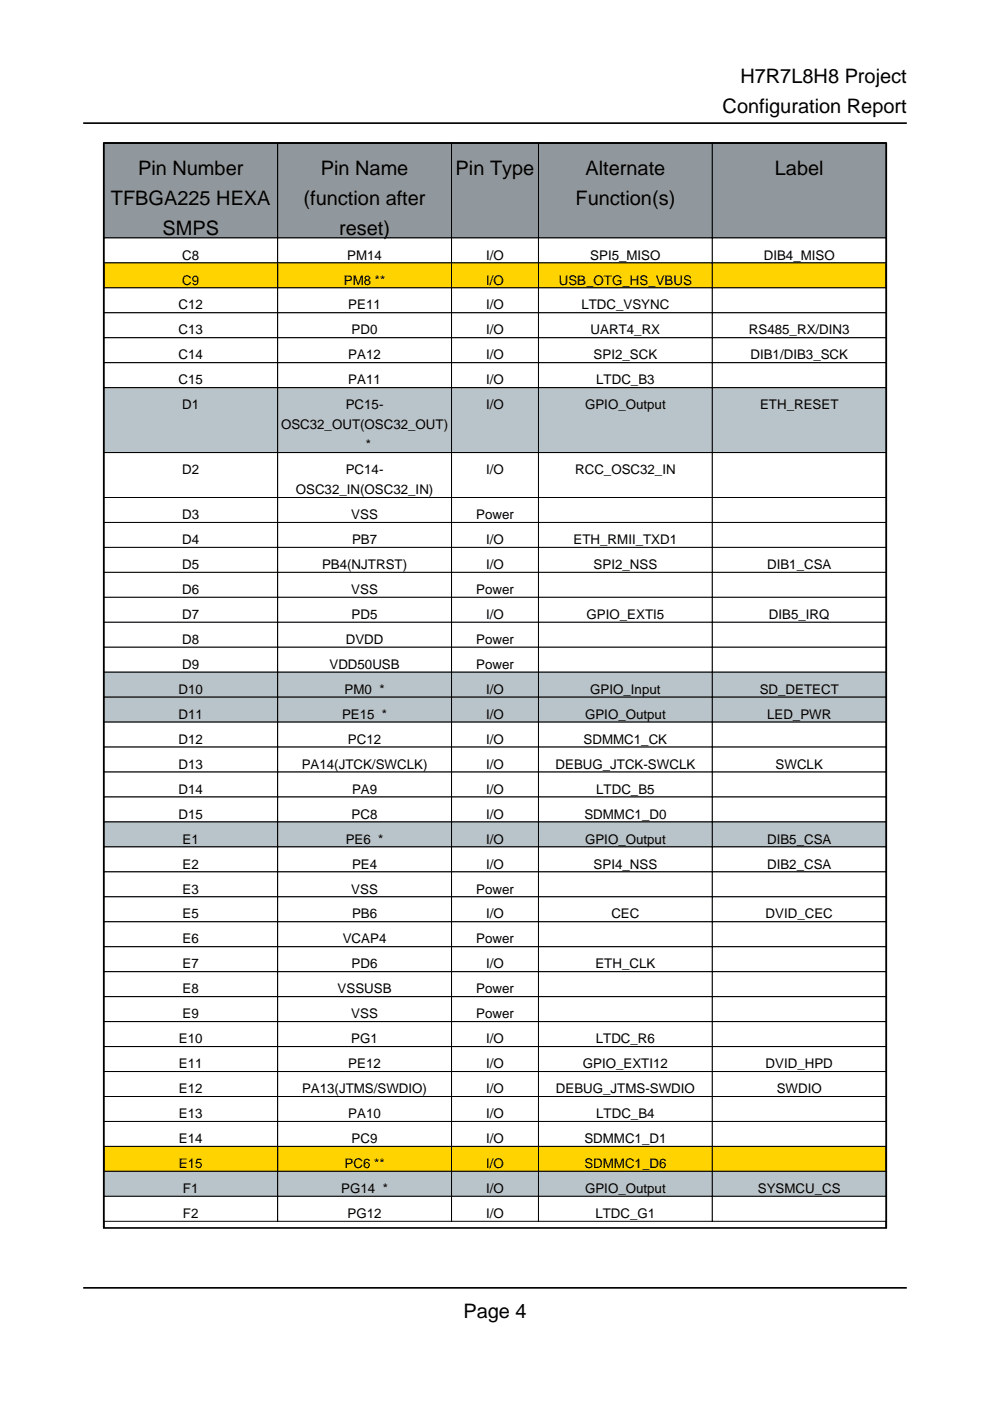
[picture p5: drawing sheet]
<svg xmlns="http://www.w3.org/2000/svg" width="210mm" height="297mm" viewBox="0 0 210 297" stroke-linecap="round" stroke-linejoin="round" font-family="sans-serif">
<defs><g id="words">
<g font-size="4.2">
<text x="157" y="17.6">H7R7L8H8 Project</text>
<text x="153.2" y="24">Configuration Report</text>
<text x="29.3" y="37">Pin Number</text>
<text x="68" y="37">Pin Name</text>
<text x="96.6" y="37">Pin Type</text>
<text x="124.1" y="37">Alternate</text>
<text x="164.3" y="37">Label</text>
<text x="23.5" y="43.4">TFBGA225 HEXA</text>
<text x="64.4" y="43.4">(function after</text>
<text x="122" y="43.4">Function(s)</text>
<text x="34.4" y="49.7">SMPS</text>
<text x="71.9" y="49.7">reset)</text>
<text x="98.2" y="279.4">Page 4</text>
</g>
<g font-size="2.8">
<text x="38.6" y="55">C8</text>
<text x="73.6" y="55">PM14</text>
<text x="103.1" y="55">I/O</text>
<text x="125.2" y="55">SPI5_MISO</text>
<text x="161.9" y="55">DIB4_MISO</text>
<text x="37.8" y="65.6">C12</text>
<text x="38.6" y="60.3">C9</text>
<text x="72.9" y="60.3">PM8 **</text>
<text x="73.9" y="65.6">PE11</text>
<text x="103.1" y="60.3">I/O</text>
<text x="103.1" y="65.6">I/O</text>
<text x="118.5" y="60.3">USB_OTG_HS_VBUS</text>
<text x="123.3" y="65.6">LTDC_VSYNC</text>
<text x="37.8" y="70.9">C13</text>
<text x="74.6" y="70.9">PD0</text>
<text x="103.1" y="70.9">I/O</text>
<text x="125.2" y="70.9">UART4_RX</text>
<text x="158.8" y="70.9">RS485_RX/DIN3</text>
<text x="37.8" y="76.2">C14</text>
<text x="73.9" y="76.2">PA12</text>
<text x="103.1" y="76.2">I/O</text>
<text x="125.9" y="76.2">SPI2_SCK</text>
<text x="159.1" y="76.2">DIB1/DIB3_SCK</text>
<text x="37.8" y="81.5">C15</text>
<text x="73.9" y="81.5">PA11</text>
<text x="103.1" y="81.5">I/O</text>
<text x="126.4" y="81.5">LTDC_B3</text>
<text x="38.6" y="86.8">D1</text>
<text x="73.3" y="86.8">PC15-</text>
<text x="103.1" y="86.8">I/O</text>
<text x="124.1" y="86.8">GPIO_Output</text>
<text x="161.2" y="86.8">ETH_RESET</text>
<text x="59.6" y="91">OSC32_OUT(OSC32_OUT)</text>
<text x="77.5" y="95.2">*</text>
<text x="38.6" y="100.5">D2</text>
<text x="73.3" y="100.5">PC14-</text>
<text x="103.1" y="100.5">I/O</text>
<text x="121.9" y="100.5">RCC_OSC32_IN</text>
<text x="62.7" y="104.8">OSC32_IN(OSC32_IN)</text>
<text x="38.6" y="110.1">D3</text>
<text x="74.5" y="110.1">VSS</text>
<text x="101" y="110.1">Power</text>
<text x="38.6" y="115.4">D4</text>
<text x="74.6" y="115.4">PB7</text>
<text x="103.1" y="115.4">I/O</text>
<text x="121.6" y="115.4">ETH_RMII_TXD1</text>
<text x="38.6" y="120.6">D5</text>
<text x="38.6" y="125.9">D6</text>
<text x="68.3" y="120.6">PB4(NJTRST)</text>
<text x="74.5" y="125.9">VSS</text>
<text x="101" y="125.9">Power</text>
<text x="103.1" y="120.6">I/O</text>
<text x="125.9" y="120.6">SPI2_NSS</text>
<text x="162.6" y="120.6">DIB1_CSA</text>
<text x="38.6" y="131.2">D7</text>
<text x="74.6" y="131.2">PD5</text>
<text x="103.1" y="131.2">I/O</text>
<text x="124.4" y="131.2">GPIO_EXTI5</text>
<text x="163" y="131.2">DIB5_IRQ</text>
<text x="38.6" y="136.5">D8</text>
<text x="73.3" y="136.5">DVDD</text>
<text x="101" y="136.5">Power</text>
<text x="38.6" y="141.8">D9</text>
<text x="69.9" y="141.8">VDD50USB</text>
<text x="101" y="141.8">Power</text>
<text x="37.8" y="147.1">D10</text>
<text x="73.1" y="147.1">PM0 *</text>
<text x="103.1" y="147.1">I/O</text>
<text x="125.1" y="147.1">GPIO_Input</text>
<text x="161.1" y="147.1">SD_DETECT</text>
<text x="37.8" y="152.4">D11</text>
<text x="72.5" y="152.4">PE15 *</text>
<text x="103.1" y="152.4">I/O</text>
<text x="124.1" y="152.4">GPIO_Output</text>
<text x="162.6" y="152.4">LED_PWR</text>
<text x="37.8" y="157.7">D12</text>
<text x="73.8" y="157.7">PC12</text>
<text x="103.1" y="157.7">I/O</text>
<text x="123.7" y="157.7">SDMMC1_CK</text>
<text x="37.8" y="163">D13</text>
<text x="64" y="163">PA14(JTCK/SWCLK)</text>
<text x="103.1" y="163">I/O</text>
<text x="117.8" y="163">DEBUG_JTCK-SWCLK</text>
<text x="164.4" y="163">SWCLK</text>
<text x="37.8" y="168.3">D14</text>
<text x="37.8" y="173.6">D15</text>
<text x="74.6" y="173.6">PC8</text>
<text x="74.6" y="168.3">PA9</text>
<text x="103.1" y="168.3">I/O</text>
<text x="103.1" y="173.6">I/O</text>
<text x="123.9" y="173.6">SDMMC1_D0</text>
<text x="126.4" y="168.3">LTDC_B5</text>
<text x="38.7" y="178.9">E1</text>
<text x="73.3" y="178.9">PE6 *</text>
<text x="103.1" y="178.9">I/O</text>
<text x="124.1" y="178.9">GPIO_Output</text>
<text x="162.6" y="178.9">DIB5_CSA</text>
<text x="38.7" y="184.1">E2</text>
<text x="74.6" y="184.1">PE4</text>
<text x="103.1" y="184.1">I/O</text>
<text x="125.9" y="184.1">SPI4_NSS</text>
<text x="162.6" y="184.1">DIB2_CSA</text>
<text x="38.7" y="189.4">E3</text>
<text x="74.5" y="189.4">VSS</text>
<text x="101" y="189.4">Power</text>
<text x="38.7" y="194.7">E5</text>
<text x="74.6" y="194.7">PB6</text>
<text x="103.1" y="194.7">I/O</text>
<text x="129.6" y="194.7">CEC</text>
<text x="162.3" y="194.7">DVID_CEC</text>
<text x="38.7" y="200">E6</text>
<text x="72.7" y="200">VCAP4</text>
<text x="101" y="200">Power</text>
<text x="38.7" y="205.3">E7</text>
<text x="74.6" y="205.3">PD6</text>
<text x="103.1" y="205.3">I/O</text>
<text x="126.2" y="205.3">ETH_CLK</text>
<text x="38.7" y="210.6">E8</text>
<text x="38.7" y="215.9">E9</text>
<text x="71.6" y="210.6">VSSUSB</text>
<text x="74.5" y="215.9">VSS</text>
<text x="101" y="210.6">Power</text>
<text x="101" y="215.9">Power</text>
<text x="37.9" y="221.2">E10</text>
<text x="74.5" y="221.2">PG1</text>
<text x="103.1" y="221.2">I/O</text>
<text x="126.3" y="221.2">LTDC_R6</text>
<text x="37.9" y="226.5">E11</text>
<text x="73.9" y="226.5">PE12</text>
<text x="103.1" y="226.5">I/O</text>
<text x="123.6" y="226.5">GPIO_EXTI12</text>
<text x="162.3" y="226.5">DVID_HPD</text>
<text x="37.9" y="231.8">E12</text>
<text x="64.1" y="231.8">PA13(JTMS/SWDIO)</text>
<text x="103.1" y="231.8">I/O</text>
<text x="117.9" y="231.8">DEBUG_JTMS-SWDIO</text>
<text x="164.7" y="231.8">SWDIO</text>
<text x="37.9" y="237.1">E13</text>
<text x="73.9" y="237.1">PA10</text>
<text x="103.1" y="237.1">I/O</text>
<text x="126.4" y="237.1">LTDC_B4</text>
<text x="37.9" y="242.4">E14</text>
<text x="74.6" y="242.4">PC9</text>
<text x="103.1" y="242.4">I/O</text>
<text x="123.9" y="242.4">SDMMC1_D1</text>
<text x="37.9" y="247.6">E15</text>
<text x="73.1" y="247.6">PC6 **</text>
<text x="103.1" y="247.6">I/O</text>
<text x="123.9" y="247.6">SDMMC1_D6</text>
<text x="38.8" y="252.9">F1</text>
<text x="72.4" y="252.9">PG14 *</text>
<text x="103.1" y="252.9">I/O</text>
<text x="124.1" y="252.9">GPIO_Output</text>
<text x="160.7" y="252.9">SYSMCU_CS</text>
<text x="38.8" y="258.2">F2</text>
<text x="73.7" y="258.2">PG12</text>
<text x="103.1" y="258.2">I/O</text>
<text x="126.2" y="258.2">LTDC_G1</text>
</g>
</g></defs>
<path d="M22 260.3v-230h165.9v230" fill="none" stroke="#000" stroke-width=".35"/>
<path d="M22 30.3h36.9v20.1h-36.9z" fill="#90989e"/>
<path d="M22 30.3h36.9v20.1h-36.9z" fill="none" stroke="#000" stroke-width=".21"/>
<path d="M58.9 30.3h36.8v20.1h-36.8z" fill="#90989e"/>
<path d="M58.9 30.3h36.8v20.1h-36.8z" fill="none" stroke="#000" stroke-width=".21"/>
<path d="M95.7 30.3h18.5v20.1h-18.5z" fill="#90989e"/>
<path d="M95.7 30.3h18.5v20.1h-18.5z" fill="none" stroke="#000" stroke-width=".21"/>
<path d="M114.2 30.3h36.8v20.1h-36.8z" fill="#90989e"/>
<path d="M114.2 30.3h36.8v20.1h-36.8z" fill="none" stroke="#000" stroke-width=".21"/>
<path d="M151 30.3h36.9v20.1h-36.9z" fill="#90989e"/>
<path d="M151 30.3h36.9v20.1h-36.9z" fill="none" stroke="#000" stroke-width=".21"/>
<path d="M22 50.4h36.9v5.3h-36.9z" fill="#fff"/>
<path d="M22 50.4h36.9v5.3h-36.9z" fill="none" stroke="#000" stroke-width=".21"/>
<path d="M58.9 50.4h36.8v5.3h-36.8z" fill="#fff"/>
<path d="M58.9 50.4h36.8v5.3h-36.8z" fill="none" stroke="#000" stroke-width=".21"/>
<path d="M95.7 50.4h18.5v5.3h-18.5z" fill="#fff"/>
<path d="M95.7 50.4h18.5v5.3h-18.5z" fill="none" stroke="#000" stroke-width=".21"/>
<path d="M114.2 50.4h36.8v5.3h-36.8z" fill="#fff"/>
<path d="M114.2 50.4h36.8v5.3h-36.8z" fill="none" stroke="#000" stroke-width=".21"/>
<path d="M151 50.4h36.9v5.3h-36.9z" fill="#fff"/>
<path d="M151 50.4h36.9v5.3h-36.9z" fill="none" stroke="#000" stroke-width=".21"/>
<path d="M22 55.7h36.9v5.3h-36.9z" fill="#ffd300"/>
<path d="M22 55.7h36.9v5.3h-36.9z" fill="none" stroke="#000" stroke-width=".21"/>
<path d="M58.9 55.7h36.8v5.3h-36.8z" fill="#ffd300"/>
<path d="M58.9 55.7h36.8v5.3h-36.8z" fill="none" stroke="#000" stroke-width=".21"/>
<path d="M95.7 55.7h18.5v5.3h-18.5z" fill="#ffd300"/>
<path d="M95.7 55.7h18.5v5.3h-18.5z" fill="none" stroke="#000" stroke-width=".21"/>
<path d="M114.2 55.7h36.8v5.3h-36.8z" fill="#ffd300"/>
<path d="M114.2 55.7h36.8v5.3h-36.8z" fill="none" stroke="#000" stroke-width=".21"/>
<path d="M151 55.7h36.9v5.3h-36.9z" fill="#ffd300"/>
<path d="M151 55.7h36.9v5.3h-36.9z" fill="none" stroke="#000" stroke-width=".21"/>
<path d="M22 61h36.9v5.3h-36.9z" fill="#fff"/>
<path d="M22 61h36.9v5.3h-36.9z" fill="none" stroke="#000" stroke-width=".21"/>
<path d="M58.9 61h36.8v5.3h-36.8z" fill="#fff"/>
<path d="M58.9 61h36.8v5.3h-36.8z" fill="none" stroke="#000" stroke-width=".21"/>
<path d="M95.7 61h18.5v5.3h-18.5z" fill="#fff"/>
<path d="M95.7 61h18.5v5.3h-18.5z" fill="none" stroke="#000" stroke-width=".21"/>
<path d="M114.2 61h36.8v5.3h-36.8z" fill="#fff"/>
<path d="M114.2 61h36.8v5.3h-36.8z" fill="none" stroke="#000" stroke-width=".21"/>
<path d="M151 61h36.9v5.3h-36.9z" fill="#fff"/>
<path d="M151 61h36.9v5.3h-36.9z" fill="none" stroke="#000" stroke-width=".21"/>
<path d="M22 66.3h36.9v5.3h-36.9z" fill="#fff"/>
<path d="M22 66.3h36.9v5.3h-36.9z" fill="none" stroke="#000" stroke-width=".21"/>
<path d="M58.9 66.3h36.8v5.3h-36.8z" fill="#fff"/>
<path d="M58.9 66.3h36.8v5.3h-36.8z" fill="none" stroke="#000" stroke-width=".21"/>
<path d="M95.7 66.3h18.5v5.3h-18.5z" fill="#fff"/>
<path d="M95.7 66.3h18.5v5.3h-18.5z" fill="none" stroke="#000" stroke-width=".21"/>
<path d="M114.2 66.3h36.8v5.3h-36.8z" fill="#fff"/>
<path d="M114.2 66.3h36.8v5.3h-36.8z" fill="none" stroke="#000" stroke-width=".21"/>
<path d="M151 66.3h36.9v5.3h-36.9z" fill="#fff"/>
<path d="M151 66.3h36.9v5.3h-36.9z" fill="none" stroke="#000" stroke-width=".21"/>
<path d="M22 71.6h36.9v5.3h-36.9z" fill="#fff"/>
<path d="M22 71.6h36.9v5.3h-36.9z" fill="none" stroke="#000" stroke-width=".21"/>
<path d="M58.9 71.6h36.8v5.3h-36.8z" fill="#fff"/>
<path d="M58.9 71.6h36.8v5.3h-36.8z" fill="none" stroke="#000" stroke-width=".21"/>
<path d="M95.7 71.6h18.5v5.3h-18.5z" fill="#fff"/>
<path d="M95.7 71.6h18.5v5.3h-18.5z" fill="none" stroke="#000" stroke-width=".21"/>
<path d="M114.2 71.6h36.8v5.3h-36.8z" fill="#fff"/>
<path d="M114.2 71.6h36.8v5.3h-36.8z" fill="none" stroke="#000" stroke-width=".21"/>
<path d="M151 71.6h36.9v5.3h-36.9z" fill="#fff"/>
<path d="M151 71.6h36.9v5.3h-36.9z" fill="none" stroke="#000" stroke-width=".21"/>
<path d="M22 76.9h36.9v5.3h-36.9z" fill="#fff"/>
<path d="M22 76.9h36.9v5.3h-36.9z" fill="none" stroke="#000" stroke-width=".21"/>
<path d="M58.9 76.9h36.8v5.3h-36.8z" fill="#fff"/>
<path d="M58.9 76.9h36.8v5.3h-36.8z" fill="none" stroke="#000" stroke-width=".21"/>
<path d="M95.7 76.9h18.5v5.3h-18.5z" fill="#fff"/>
<path d="M95.7 76.9h18.5v5.3h-18.5z" fill="none" stroke="#000" stroke-width=".21"/>
<path d="M114.2 76.9h36.8v5.3h-36.8z" fill="#fff"/>
<path d="M114.2 76.9h36.8v5.3h-36.8z" fill="none" stroke="#000" stroke-width=".21"/>
<path d="M151 76.9h36.9v5.3h-36.9z" fill="#fff"/>
<path d="M151 76.9h36.9v5.3h-36.9z" fill="none" stroke="#000" stroke-width=".21"/>
<path d="M22 82.2h36.9v13.8h-36.9z" fill="#b9c4ca"/>
<path d="M22 82.2h36.9v13.8h-36.9z" fill="none" stroke="#000" stroke-width=".21"/>
<path d="M58.9 82.2h36.8v13.8h-36.8z" fill="#b9c4ca"/>
<path d="M58.9 82.2h36.8v13.8h-36.8z" fill="none" stroke="#000" stroke-width=".21"/>
<path d="M95.7 82.2h18.5v13.8h-18.5z" fill="#b9c4ca"/>
<path d="M95.7 82.2h18.5v13.8h-18.5z" fill="none" stroke="#000" stroke-width=".21"/>
<path d="M114.2 82.2h36.8v13.8h-36.8z" fill="#b9c4ca"/>
<path d="M114.2 82.2h36.8v13.8h-36.8z" fill="none" stroke="#000" stroke-width=".21"/>
<path d="M151 82.2h36.9v13.8h-36.9z" fill="#b9c4ca"/>
<path d="M151 82.2h36.9v13.8h-36.9z" fill="none" stroke="#000" stroke-width=".21"/>
<path d="M22 96h36.9v9.5h-36.9z" fill="#fff"/>
<path d="M22 96h36.9v9.5h-36.9z" fill="none" stroke="#000" stroke-width=".21"/>
<path d="M58.9 96h36.8v9.5h-36.8z" fill="#fff"/>
<path d="M58.9 96h36.8v9.5h-36.8z" fill="none" stroke="#000" stroke-width=".21"/>
<path d="M95.7 96h18.5v9.5h-18.5z" fill="#fff"/>
<path d="M95.7 96h18.5v9.5h-18.5z" fill="none" stroke="#000" stroke-width=".21"/>
<path d="M114.2 96h36.8v9.5h-36.8z" fill="#fff"/>
<path d="M114.2 96h36.8v9.5h-36.8z" fill="none" stroke="#000" stroke-width=".21"/>
<path d="M151 96h36.9v9.5h-36.9z" fill="#fff"/>
<path d="M151 96h36.9v9.5h-36.9z" fill="none" stroke="#000" stroke-width=".21"/>
<path d="M22 105.5h36.9v5.3h-36.9z" fill="#fff"/>
<path d="M22 105.5h36.9v5.3h-36.9z" fill="none" stroke="#000" stroke-width=".21"/>
<path d="M58.9 105.5h36.8v5.3h-36.8z" fill="#fff"/>
<path d="M58.9 105.5h36.8v5.3h-36.8z" fill="none" stroke="#000" stroke-width=".21"/>
<path d="M95.7 105.5h18.5v5.3h-18.5z" fill="#fff"/>
<path d="M95.7 105.5h18.5v5.3h-18.5z" fill="none" stroke="#000" stroke-width=".21"/>
<path d="M114.2 105.5h36.8v5.3h-36.8z" fill="#fff"/>
<path d="M114.2 105.5h36.8v5.3h-36.8z" fill="none" stroke="#000" stroke-width=".21"/>
<path d="M151 105.5h36.9v5.3h-36.9z" fill="#fff"/>
<path d="M151 105.5h36.9v5.3h-36.9z" fill="none" stroke="#000" stroke-width=".21"/>
<path d="M22 110.8h36.9v5.3h-36.9z" fill="#fff"/>
<path d="M22 110.8h36.9v5.3h-36.9z" fill="none" stroke="#000" stroke-width=".21"/>
<path d="M58.9 110.8h36.8v5.3h-36.8z" fill="#fff"/>
<path d="M58.9 110.8h36.8v5.3h-36.8z" fill="none" stroke="#000" stroke-width=".21"/>
<path d="M95.7 110.8h18.5v5.3h-18.5z" fill="#fff"/>
<path d="M95.7 110.8h18.5v5.3h-18.5z" fill="none" stroke="#000" stroke-width=".21"/>
<path d="M114.2 110.8h36.8v5.3h-36.8z" fill="#fff"/>
<path d="M114.2 110.8h36.8v5.3h-36.8z" fill="none" stroke="#000" stroke-width=".21"/>
<path d="M151 110.8h36.9v5.3h-36.9z" fill="#fff"/>
<path d="M151 110.8h36.9v5.3h-36.9z" fill="none" stroke="#000" stroke-width=".21"/>
<path d="M22 116.1h36.9v5.3h-36.9z" fill="#fff"/>
<path d="M22 116.1h36.9v5.3h-36.9z" fill="none" stroke="#000" stroke-width=".21"/>
<path d="M58.9 116.1h36.8v5.3h-36.8z" fill="#fff"/>
<path d="M58.9 116.1h36.8v5.3h-36.8z" fill="none" stroke="#000" stroke-width=".21"/>
<path d="M95.7 116.1h18.5v5.3h-18.5z" fill="#fff"/>
<path d="M95.7 116.1h18.5v5.3h-18.5z" fill="none" stroke="#000" stroke-width=".21"/>
<path d="M114.2 116.1h36.8v5.3h-36.8z" fill="#fff"/>
<path d="M114.2 116.1h36.8v5.3h-36.8z" fill="none" stroke="#000" stroke-width=".21"/>
<path d="M151 116.1h36.9v5.3h-36.9z" fill="#fff"/>
<path d="M151 116.1h36.9v5.3h-36.9z" fill="none" stroke="#000" stroke-width=".21"/>
<path d="M22 121.4h36.9v5.2h-36.9z" fill="#fff"/>
<path d="M22 121.4h36.9v5.2h-36.9z" fill="none" stroke="#000" stroke-width=".21"/>
<path d="M58.9 121.4h36.8v5.2h-36.8z" fill="#fff"/>
<path d="M58.9 121.4h36.8v5.2h-36.8z" fill="none" stroke="#000" stroke-width=".21"/>
<path d="M95.7 121.4h18.5v5.2h-18.5z" fill="#fff"/>
<path d="M95.7 121.4h18.5v5.2h-18.5z" fill="none" stroke="#000" stroke-width=".21"/>
<path d="M114.2 121.4h36.8v5.2h-36.8z" fill="#fff"/>
<path d="M114.2 121.4h36.8v5.2h-36.8z" fill="none" stroke="#000" stroke-width=".21"/>
<path d="M151 121.4h36.9v5.2h-36.9z" fill="#fff"/>
<path d="M151 121.4h36.9v5.2h-36.9z" fill="none" stroke="#000" stroke-width=".21"/>
<path d="M22 126.6h36.9v5.3h-36.9z" fill="#fff"/>
<path d="M22 126.6h36.9v5.3h-36.9z" fill="none" stroke="#000" stroke-width=".21"/>
<path d="M58.9 126.6h36.8v5.3h-36.8z" fill="#fff"/>
<path d="M58.9 126.6h36.8v5.3h-36.8z" fill="none" stroke="#000" stroke-width=".21"/>
<path d="M95.7 126.6h18.5v5.3h-18.5z" fill="#fff"/>
<path d="M95.7 126.6h18.5v5.3h-18.5z" fill="none" stroke="#000" stroke-width=".21"/>
<path d="M114.2 126.6h36.8v5.3h-36.8z" fill="#fff"/>
<path d="M114.2 126.6h36.8v5.3h-36.8z" fill="none" stroke="#000" stroke-width=".21"/>
<path d="M151 126.6h36.9v5.3h-36.9z" fill="#fff"/>
<path d="M151 126.6h36.9v5.3h-36.9z" fill="none" stroke="#000" stroke-width=".21"/>
<path d="M22 131.9h36.9v5.3h-36.9z" fill="#fff"/>
<path d="M22 131.9h36.9v5.3h-36.9z" fill="none" stroke="#000" stroke-width=".21"/>
<path d="M58.9 131.9h36.8v5.3h-36.8z" fill="#fff"/>
<path d="M58.9 131.9h36.8v5.3h-36.8z" fill="none" stroke="#000" stroke-width=".21"/>
<path d="M95.7 131.9h18.5v5.3h-18.5z" fill="#fff"/>
<path d="M95.7 131.9h18.5v5.3h-18.5z" fill="none" stroke="#000" stroke-width=".21"/>
<path d="M114.2 131.9h36.8v5.3h-36.8z" fill="#fff"/>
<path d="M114.2 131.9h36.8v5.3h-36.8z" fill="none" stroke="#000" stroke-width=".21"/>
<path d="M151 131.9h36.9v5.3h-36.9z" fill="#fff"/>
<path d="M151 131.9h36.9v5.3h-36.9z" fill="none" stroke="#000" stroke-width=".21"/>
<path d="M22 137.2h36.9v5.3h-36.9z" fill="#fff"/>
<path d="M22 137.2h36.9v5.3h-36.9z" fill="none" stroke="#000" stroke-width=".21"/>
<path d="M58.9 137.2h36.8v5.3h-36.8z" fill="#fff"/>
<path d="M58.9 137.2h36.8v5.3h-36.8z" fill="none" stroke="#000" stroke-width=".21"/>
<path d="M95.7 137.2h18.5v5.3h-18.5z" fill="#fff"/>
<path d="M95.7 137.2h18.5v5.3h-18.5z" fill="none" stroke="#000" stroke-width=".21"/>
<path d="M114.2 137.2h36.8v5.3h-36.8z" fill="#fff"/>
<path d="M114.2 137.2h36.8v5.3h-36.8z" fill="none" stroke="#000" stroke-width=".21"/>
<path d="M151 137.2h36.9v5.3h-36.9z" fill="#fff"/>
<path d="M151 137.2h36.9v5.3h-36.9z" fill="none" stroke="#000" stroke-width=".21"/>
<path d="M22 142.5h36.9v5.3h-36.9z" fill="#b9c4ca"/>
<path d="M22 142.5h36.9v5.3h-36.9z" fill="none" stroke="#000" stroke-width=".21"/>
<path d="M58.9 142.5h36.8v5.3h-36.8z" fill="#b9c4ca"/>
<path d="M58.9 142.5h36.8v5.3h-36.8z" fill="none" stroke="#000" stroke-width=".21"/>
<path d="M95.7 142.5h18.5v5.3h-18.5z" fill="#b9c4ca"/>
<path d="M95.7 142.5h18.5v5.3h-18.5z" fill="none" stroke="#000" stroke-width=".21"/>
<path d="M114.2 142.5h36.8v5.3h-36.8z" fill="#b9c4ca"/>
<path d="M114.2 142.5h36.8v5.3h-36.8z" fill="none" stroke="#000" stroke-width=".21"/>
<path d="M151 142.5h36.9v5.3h-36.9z" fill="#b9c4ca"/>
<path d="M151 142.5h36.9v5.3h-36.9z" fill="none" stroke="#000" stroke-width=".21"/>
<path d="M22 147.8h36.9v5.3h-36.9z" fill="#b9c4ca"/>
<path d="M22 147.8h36.9v5.3h-36.9z" fill="none" stroke="#000" stroke-width=".21"/>
<path d="M58.9 147.8h36.8v5.3h-36.8z" fill="#b9c4ca"/>
<path d="M58.9 147.8h36.8v5.3h-36.8z" fill="none" stroke="#000" stroke-width=".21"/>
<path d="M95.7 147.8h18.5v5.3h-18.5z" fill="#b9c4ca"/>
<path d="M95.7 147.8h18.5v5.3h-18.5z" fill="none" stroke="#000" stroke-width=".21"/>
<path d="M114.2 147.8h36.8v5.3h-36.8z" fill="#b9c4ca"/>
<path d="M114.2 147.8h36.8v5.3h-36.8z" fill="none" stroke="#000" stroke-width=".21"/>
<path d="M151 147.8h36.9v5.3h-36.9z" fill="#b9c4ca"/>
<path d="M151 147.8h36.9v5.3h-36.9z" fill="none" stroke="#000" stroke-width=".21"/>
<path d="M22 153.1h36.9v5.3h-36.9z" fill="#fff"/>
<path d="M22 153.1h36.9v5.3h-36.9z" fill="none" stroke="#000" stroke-width=".21"/>
<path d="M58.9 153.1h36.8v5.3h-36.8z" fill="#fff"/>
<path d="M58.9 153.1h36.8v5.3h-36.8z" fill="none" stroke="#000" stroke-width=".21"/>
<path d="M95.7 153.1h18.5v5.3h-18.5z" fill="#fff"/>
<path d="M95.7 153.1h18.5v5.3h-18.5z" fill="none" stroke="#000" stroke-width=".21"/>
<path d="M114.2 153.1h36.8v5.3h-36.8z" fill="#fff"/>
<path d="M114.2 153.1h36.8v5.3h-36.8z" fill="none" stroke="#000" stroke-width=".21"/>
<path d="M151 153.1h36.9v5.3h-36.9z" fill="#fff"/>
<path d="M151 153.1h36.9v5.3h-36.9z" fill="none" stroke="#000" stroke-width=".21"/>
<path d="M22 158.4h36.9v5.3h-36.9z" fill="#fff"/>
<path d="M22 158.4h36.9v5.3h-36.9z" fill="none" stroke="#000" stroke-width=".21"/>
<path d="M58.9 158.4h36.8v5.3h-36.8z" fill="#fff"/>
<path d="M58.9 158.4h36.8v5.3h-36.8z" fill="none" stroke="#000" stroke-width=".21"/>
<path d="M95.7 158.4h18.5v5.3h-18.5z" fill="#fff"/>
<path d="M95.7 158.4h18.5v5.3h-18.5z" fill="none" stroke="#000" stroke-width=".21"/>
<path d="M114.2 158.4h36.8v5.3h-36.8z" fill="#fff"/>
<path d="M114.2 158.4h36.8v5.3h-36.8z" fill="none" stroke="#000" stroke-width=".21"/>
<path d="M151 158.4h36.9v5.3h-36.9z" fill="#fff"/>
<path d="M151 158.4h36.9v5.3h-36.9z" fill="none" stroke="#000" stroke-width=".21"/>
<path d="M22 163.7h36.9v5.3h-36.9z" fill="#fff"/>
<path d="M22 163.7h36.9v5.3h-36.9z" fill="none" stroke="#000" stroke-width=".21"/>
<path d="M58.9 163.7h36.8v5.3h-36.8z" fill="#fff"/>
<path d="M58.9 163.7h36.8v5.3h-36.8z" fill="none" stroke="#000" stroke-width=".21"/>
<path d="M95.7 163.7h18.5v5.3h-18.5z" fill="#fff"/>
<path d="M95.7 163.7h18.5v5.3h-18.5z" fill="none" stroke="#000" stroke-width=".21"/>
<path d="M114.2 163.7h36.8v5.3h-36.8z" fill="#fff"/>
<path d="M114.2 163.7h36.8v5.3h-36.8z" fill="none" stroke="#000" stroke-width=".21"/>
<path d="M151 163.7h36.9v5.3h-36.9z" fill="#fff"/>
<path d="M151 163.7h36.9v5.3h-36.9z" fill="none" stroke="#000" stroke-width=".21"/>
<path d="M22 169h36.9v5.3h-36.9z" fill="#fff"/>
<path d="M22 169h36.9v5.3h-36.9z" fill="none" stroke="#000" stroke-width=".21"/>
<path d="M58.9 169h36.8v5.3h-36.8z" fill="#fff"/>
<path d="M58.9 169h36.8v5.3h-36.8z" fill="none" stroke="#000" stroke-width=".21"/>
<path d="M95.7 169h18.5v5.3h-18.5z" fill="#fff"/>
<path d="M95.7 169h18.5v5.3h-18.5z" fill="none" stroke="#000" stroke-width=".21"/>
<path d="M114.2 169h36.8v5.3h-36.8z" fill="#fff"/>
<path d="M114.2 169h36.8v5.3h-36.8z" fill="none" stroke="#000" stroke-width=".21"/>
<path d="M151 169h36.9v5.3h-36.9z" fill="#fff"/>
<path d="M151 169h36.9v5.3h-36.9z" fill="none" stroke="#000" stroke-width=".21"/>
<path d="M22 174.3h36.9v5.3h-36.9z" fill="#b9c4ca"/>
<path d="M22 174.3h36.9v5.3h-36.9z" fill="none" stroke="#000" stroke-width=".21"/>
<path d="M58.9 174.3h36.8v5.3h-36.8z" fill="#b9c4ca"/>
<path d="M58.9 174.3h36.8v5.3h-36.8z" fill="none" stroke="#000" stroke-width=".21"/>
<path d="M95.7 174.3h18.5v5.3h-18.5z" fill="#b9c4ca"/>
<path d="M95.7 174.3h18.5v5.3h-18.5z" fill="none" stroke="#000" stroke-width=".21"/>
<path d="M114.2 174.3h36.8v5.3h-36.8z" fill="#b9c4ca"/>
<path d="M114.2 174.3h36.8v5.3h-36.8z" fill="none" stroke="#000" stroke-width=".21"/>
<path d="M151 174.3h36.9v5.3h-36.9z" fill="#b9c4ca"/>
<path d="M151 174.3h36.9v5.3h-36.9z" fill="none" stroke="#000" stroke-width=".21"/>
<path d="M22 179.6h36.9v5.3h-36.9z" fill="#fff"/>
<path d="M22 179.6h36.9v5.3h-36.9z" fill="none" stroke="#000" stroke-width=".21"/>
<path d="M58.9 179.6h36.8v5.3h-36.8z" fill="#fff"/>
<path d="M58.9 179.6h36.8v5.3h-36.8z" fill="none" stroke="#000" stroke-width=".21"/>
<path d="M95.7 179.6h18.5v5.3h-18.5z" fill="#fff"/>
<path d="M95.7 179.6h18.5v5.3h-18.5z" fill="none" stroke="#000" stroke-width=".21"/>
<path d="M114.2 179.6h36.8v5.3h-36.8z" fill="#fff"/>
<path d="M114.2 179.6h36.8v5.3h-36.8z" fill="none" stroke="#000" stroke-width=".21"/>
<path d="M151 179.6h36.9v5.3h-36.9z" fill="#fff"/>
<path d="M151 179.6h36.9v5.3h-36.9z" fill="none" stroke="#000" stroke-width=".21"/>
<path d="M22 184.9h36.9v5.2h-36.9z" fill="#fff"/>
<path d="M22 184.9h36.9v5.2h-36.9z" fill="none" stroke="#000" stroke-width=".21"/>
<path d="M58.9 184.9h36.8v5.2h-36.8z" fill="#fff"/>
<path d="M58.9 184.9h36.8v5.2h-36.8z" fill="none" stroke="#000" stroke-width=".21"/>
<path d="M95.7 184.9h18.5v5.2h-18.5z" fill="#fff"/>
<path d="M95.7 184.9h18.5v5.2h-18.5z" fill="none" stroke="#000" stroke-width=".21"/>
<path d="M114.2 184.9h36.8v5.2h-36.8z" fill="#fff"/>
<path d="M114.2 184.9h36.8v5.2h-36.8z" fill="none" stroke="#000" stroke-width=".21"/>
<path d="M151 184.9h36.9v5.2h-36.9z" fill="#fff"/>
<path d="M151 184.9h36.9v5.2h-36.9z" fill="none" stroke="#000" stroke-width=".21"/>
<path d="M22 190.1h36.9v5.3h-36.9z" fill="#fff"/>
<path d="M22 190.1h36.9v5.3h-36.9z" fill="none" stroke="#000" stroke-width=".21"/>
<path d="M58.9 190.1h36.8v5.3h-36.8z" fill="#fff"/>
<path d="M58.9 190.1h36.8v5.3h-36.8z" fill="none" stroke="#000" stroke-width=".21"/>
<path d="M95.7 190.1h18.5v5.3h-18.5z" fill="#fff"/>
<path d="M95.7 190.1h18.5v5.3h-18.5z" fill="none" stroke="#000" stroke-width=".21"/>
<path d="M114.2 190.1h36.8v5.3h-36.8z" fill="#fff"/>
<path d="M114.2 190.1h36.8v5.3h-36.8z" fill="none" stroke="#000" stroke-width=".21"/>
<path d="M151 190.1h36.9v5.3h-36.9z" fill="#fff"/>
<path d="M151 190.1h36.9v5.3h-36.9z" fill="none" stroke="#000" stroke-width=".21"/>
<path d="M22 195.4h36.9v5.3h-36.9z" fill="#fff"/>
<path d="M22 195.4h36.9v5.3h-36.9z" fill="none" stroke="#000" stroke-width=".21"/>
<path d="M58.9 195.4h36.8v5.3h-36.8z" fill="#fff"/>
<path d="M58.9 195.4h36.8v5.3h-36.8z" fill="none" stroke="#000" stroke-width=".21"/>
<path d="M95.7 195.4h18.5v5.3h-18.5z" fill="#fff"/>
<path d="M95.7 195.4h18.5v5.3h-18.5z" fill="none" stroke="#000" stroke-width=".21"/>
<path d="M114.2 195.4h36.8v5.3h-36.8z" fill="#fff"/>
<path d="M114.2 195.4h36.8v5.3h-36.8z" fill="none" stroke="#000" stroke-width=".21"/>
<path d="M151 195.4h36.9v5.3h-36.9z" fill="#fff"/>
<path d="M151 195.4h36.9v5.3h-36.9z" fill="none" stroke="#000" stroke-width=".21"/>
<path d="M22 200.7h36.9v5.3h-36.9z" fill="#fff"/>
<path d="M22 200.7h36.9v5.3h-36.9z" fill="none" stroke="#000" stroke-width=".21"/>
<path d="M58.9 200.7h36.8v5.3h-36.8z" fill="#fff"/>
<path d="M58.9 200.7h36.8v5.3h-36.8z" fill="none" stroke="#000" stroke-width=".21"/>
<path d="M95.7 200.7h18.5v5.3h-18.5z" fill="#fff"/>
<path d="M95.7 200.7h18.5v5.3h-18.5z" fill="none" stroke="#000" stroke-width=".21"/>
<path d="M114.2 200.7h36.8v5.3h-36.8z" fill="#fff"/>
<path d="M114.2 200.7h36.8v5.3h-36.8z" fill="none" stroke="#000" stroke-width=".21"/>
<path d="M151 200.7h36.9v5.3h-36.9z" fill="#fff"/>
<path d="M151 200.7h36.9v5.3h-36.9z" fill="none" stroke="#000" stroke-width=".21"/>
<path d="M22 206h36.9v5.3h-36.9z" fill="#fff"/>
<path d="M22 206h36.9v5.3h-36.9z" fill="none" stroke="#000" stroke-width=".21"/>
<path d="M58.9 206h36.8v5.3h-36.8z" fill="#fff"/>
<path d="M58.9 206h36.8v5.3h-36.8z" fill="none" stroke="#000" stroke-width=".21"/>
<path d="M95.7 206h18.5v5.3h-18.5z" fill="#fff"/>
<path d="M95.7 206h18.5v5.3h-18.5z" fill="none" stroke="#000" stroke-width=".21"/>
<path d="M114.2 206h36.8v5.3h-36.8z" fill="#fff"/>
<path d="M114.2 206h36.8v5.3h-36.8z" fill="none" stroke="#000" stroke-width=".21"/>
<path d="M151 206h36.9v5.3h-36.9z" fill="#fff"/>
<path d="M151 206h36.9v5.3h-36.9z" fill="none" stroke="#000" stroke-width=".21"/>
<path d="M22 211.3h36.9v5.3h-36.9z" fill="#fff"/>
<path d="M22 211.3h36.9v5.3h-36.9z" fill="none" stroke="#000" stroke-width=".21"/>
<path d="M58.9 211.3h36.8v5.3h-36.8z" fill="#fff"/>
<path d="M58.9 211.3h36.8v5.3h-36.8z" fill="none" stroke="#000" stroke-width=".21"/>
<path d="M95.7 211.3h18.5v5.3h-18.5z" fill="#fff"/>
<path d="M95.7 211.3h18.5v5.3h-18.5z" fill="none" stroke="#000" stroke-width=".21"/>
<path d="M114.2 211.3h36.8v5.3h-36.8z" fill="#fff"/>
<path d="M114.2 211.3h36.8v5.3h-36.8z" fill="none" stroke="#000" stroke-width=".21"/>
<path d="M151 211.3h36.9v5.3h-36.9z" fill="#fff"/>
<path d="M151 211.3h36.9v5.3h-36.9z" fill="none" stroke="#000" stroke-width=".21"/>
<path d="M22 216.6h36.9v5.3h-36.9z" fill="#fff"/>
<path d="M22 216.6h36.9v5.3h-36.9z" fill="none" stroke="#000" stroke-width=".21"/>
<path d="M58.9 216.6h36.8v5.3h-36.8z" fill="#fff"/>
<path d="M58.9 216.6h36.8v5.3h-36.8z" fill="none" stroke="#000" stroke-width=".21"/>
<path d="M95.7 216.6h18.5v5.3h-18.5z" fill="#fff"/>
<path d="M95.7 216.6h18.5v5.3h-18.5z" fill="none" stroke="#000" stroke-width=".21"/>
<path d="M114.2 216.6h36.8v5.3h-36.8z" fill="#fff"/>
<path d="M114.2 216.6h36.8v5.3h-36.8z" fill="none" stroke="#000" stroke-width=".21"/>
<path d="M151 216.6h36.9v5.3h-36.9z" fill="#fff"/>
<path d="M151 216.6h36.9v5.3h-36.9z" fill="none" stroke="#000" stroke-width=".21"/>
<path d="M22 221.9h36.9v5.3h-36.9z" fill="#fff"/>
<path d="M22 221.9h36.9v5.3h-36.9z" fill="none" stroke="#000" stroke-width=".21"/>
<path d="M58.9 221.9h36.8v5.3h-36.8z" fill="#fff"/>
<path d="M58.9 221.9h36.8v5.3h-36.8z" fill="none" stroke="#000" stroke-width=".21"/>
<path d="M95.7 221.9h18.5v5.3h-18.5z" fill="#fff"/>
<path d="M95.7 221.9h18.5v5.3h-18.5z" fill="none" stroke="#000" stroke-width=".21"/>
<path d="M114.2 221.9h36.8v5.3h-36.8z" fill="#fff"/>
<path d="M114.2 221.9h36.8v5.3h-36.8z" fill="none" stroke="#000" stroke-width=".21"/>
<path d="M151 221.9h36.9v5.3h-36.9z" fill="#fff"/>
<path d="M151 221.9h36.9v5.3h-36.9z" fill="none" stroke="#000" stroke-width=".21"/>
<path d="M22 227.2h36.9v5.3h-36.9z" fill="#fff"/>
<path d="M22 227.2h36.9v5.3h-36.9z" fill="none" stroke="#000" stroke-width=".21"/>
<path d="M58.9 227.2h36.8v5.3h-36.8z" fill="#fff"/>
<path d="M58.9 227.2h36.8v5.3h-36.8z" fill="none" stroke="#000" stroke-width=".21"/>
<path d="M95.7 227.2h18.5v5.3h-18.5z" fill="#fff"/>
<path d="M95.7 227.2h18.5v5.3h-18.5z" fill="none" stroke="#000" stroke-width=".21"/>
<path d="M114.2 227.2h36.8v5.3h-36.8z" fill="#fff"/>
<path d="M114.2 227.2h36.8v5.3h-36.8z" fill="none" stroke="#000" stroke-width=".21"/>
<path d="M151 227.2h36.9v5.3h-36.9z" fill="#fff"/>
<path d="M151 227.2h36.9v5.3h-36.9z" fill="none" stroke="#000" stroke-width=".21"/>
<path d="M22 232.5h36.9v5.3h-36.9z" fill="#fff"/>
<path d="M22 232.5h36.9v5.3h-36.9z" fill="none" stroke="#000" stroke-width=".21"/>
<path d="M58.9 232.5h36.8v5.3h-36.8z" fill="#fff"/>
<path d="M58.9 232.5h36.8v5.3h-36.8z" fill="none" stroke="#000" stroke-width=".21"/>
<path d="M95.7 232.5h18.5v5.3h-18.5z" fill="#fff"/>
<path d="M95.7 232.5h18.5v5.3h-18.5z" fill="none" stroke="#000" stroke-width=".21"/>
<path d="M114.2 232.5h36.8v5.3h-36.8z" fill="#fff"/>
<path d="M114.2 232.5h36.8v5.3h-36.8z" fill="none" stroke="#000" stroke-width=".21"/>
<path d="M151 232.5h36.9v5.3h-36.9z" fill="#fff"/>
<path d="M151 232.5h36.9v5.3h-36.9z" fill="none" stroke="#000" stroke-width=".21"/>
<path d="M22 237.8h36.9v5.3h-36.9z" fill="#fff"/>
<path d="M22 237.8h36.9v5.3h-36.9z" fill="none" stroke="#000" stroke-width=".21"/>
<path d="M58.9 237.8h36.8v5.3h-36.8z" fill="#fff"/>
<path d="M58.9 237.8h36.8v5.3h-36.8z" fill="none" stroke="#000" stroke-width=".21"/>
<path d="M95.7 237.8h18.5v5.3h-18.5z" fill="#fff"/>
<path d="M95.7 237.8h18.5v5.3h-18.5z" fill="none" stroke="#000" stroke-width=".21"/>
<path d="M114.2 237.8h36.8v5.3h-36.8z" fill="#fff"/>
<path d="M114.2 237.8h36.8v5.3h-36.8z" fill="none" stroke="#000" stroke-width=".21"/>
<path d="M151 237.8h36.9v5.3h-36.9z" fill="#fff"/>
<path d="M151 237.8h36.9v5.3h-36.9z" fill="none" stroke="#000" stroke-width=".21"/>
<path d="M22 243.1h36.9v5.3h-36.9z" fill="#ffd300"/>
<path d="M22 243.1h36.9v5.3h-36.9z" fill="none" stroke="#000" stroke-width=".21"/>
<path d="M58.9 243.1h36.8v5.3h-36.8z" fill="#ffd300"/>
<path d="M58.9 243.1h36.8v5.3h-36.8z" fill="none" stroke="#000" stroke-width=".21"/>
<path d="M95.7 243.1h18.5v5.3h-18.5z" fill="#ffd300"/>
<path d="M95.7 243.1h18.5v5.3h-18.5z" fill="none" stroke="#000" stroke-width=".21"/>
<path d="M114.2 243.1h36.8v5.3h-36.8z" fill="#ffd300"/>
<path d="M114.2 243.1h36.8v5.3h-36.8z" fill="none" stroke="#000" stroke-width=".21"/>
<path d="M151 243.1h36.9v5.3h-36.9z" fill="#ffd300"/>
<path d="M151 243.1h36.9v5.3h-36.9z" fill="none" stroke="#000" stroke-width=".21"/>
<path d="M22 248.4h36.9v5.2h-36.9z" fill="#b9c4ca"/>
<path d="M22 248.4h36.9v5.2h-36.9z" fill="none" stroke="#000" stroke-width=".21"/>
<path d="M58.9 248.4h36.8v5.2h-36.8z" fill="#b9c4ca"/>
<path d="M58.9 248.4h36.8v5.2h-36.8z" fill="none" stroke="#000" stroke-width=".21"/>
<path d="M95.7 248.4h18.5v5.2h-18.5z" fill="#b9c4ca"/>
<path d="M95.7 248.4h18.5v5.2h-18.5z" fill="none" stroke="#000" stroke-width=".21"/>
<path d="M114.2 248.4h36.8v5.2h-36.8z" fill="#b9c4ca"/>
<path d="M114.2 248.4h36.8v5.2h-36.8z" fill="none" stroke="#000" stroke-width=".21"/>
<path d="M151 248.4h36.9v5.2h-36.9z" fill="#b9c4ca"/>
<path d="M151 248.4h36.9v5.2h-36.9z" fill="none" stroke="#000" stroke-width=".21"/>
<path d="M22 253.6h36.9v5.3h-36.9z" fill="#fff"/>
<path d="M22 253.6h36.9v5.3h-36.9z" fill="none" stroke="#000" stroke-width=".21"/>
<path d="M58.9 253.6h36.8v5.3h-36.8z" fill="#fff"/>
<path d="M58.9 253.6h36.8v5.3h-36.8z" fill="none" stroke="#000" stroke-width=".21"/>
<path d="M95.7 253.6h18.5v5.3h-18.5z" fill="#fff"/>
<path d="M95.7 253.6h18.5v5.3h-18.5z" fill="none" stroke="#000" stroke-width=".21"/>
<path d="M114.2 253.6h36.8v5.3h-36.8z" fill="#fff"/>
<path d="M114.2 253.6h36.8v5.3h-36.8z" fill="none" stroke="#000" stroke-width=".21"/>
<path d="M151 253.6h36.9v5.3h-36.9z" fill="#fff"/>
<path d="M151 253.6h36.9v5.3h-36.9z" fill="none" stroke="#000" stroke-width=".21"/>
<path d="M17.6 26.1h174.7M22 30.3h165.9v230h-165.9zM17.6 273h174.7" fill="none" stroke="#000" stroke-width=".35"/>
<use href="#words"/>
</svg>
